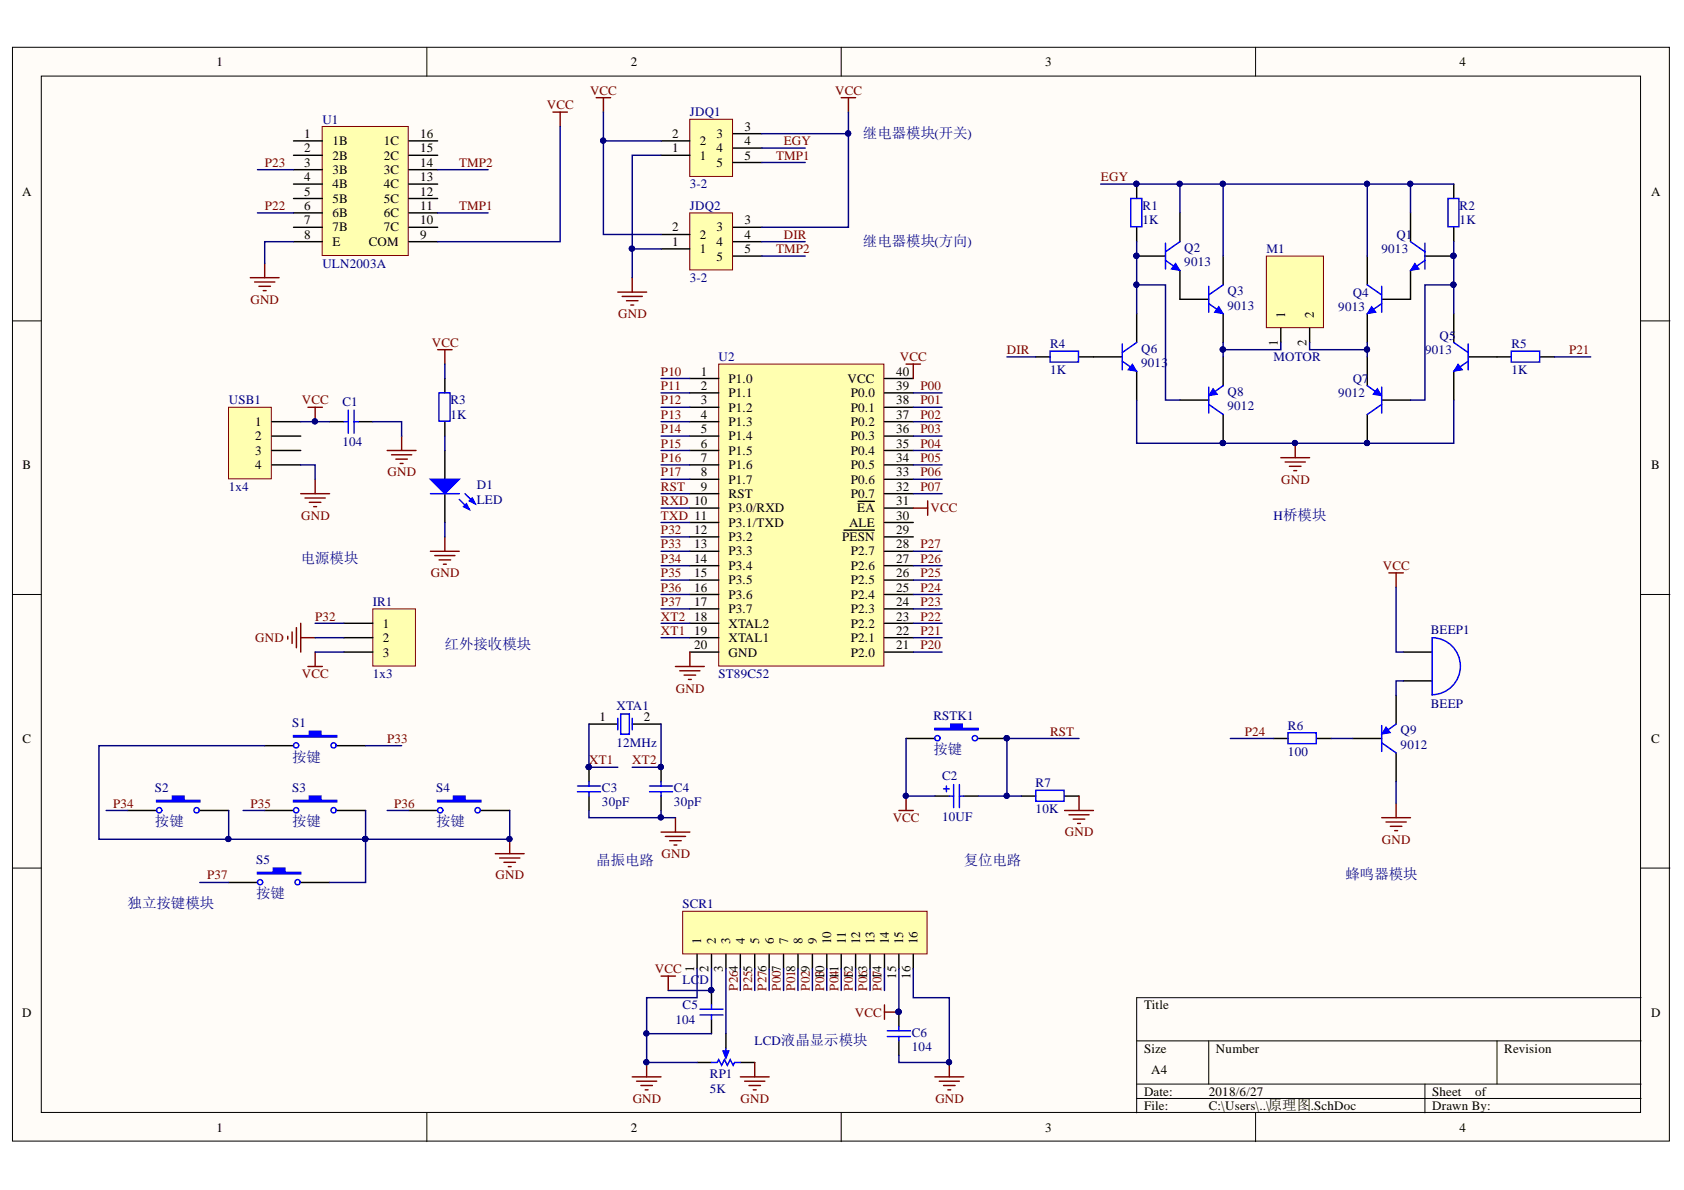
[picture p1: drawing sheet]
<svg xmlns="http://www.w3.org/2000/svg" width="297mm" height="210mm" viewBox="0 0 297 210" stroke-linecap="round" stroke-linejoin="round" font-family="sans-serif">
<defs><g id="words">
<g font-size="2.5" fill="#000080">
<text x="152.2" y="24.3">继电器模块(开关)</text>
<text x="152.2" y="43.4">继电器模块(方向)</text>
<text x="53.1" y="99.2">电源模块</text>
<text x="78.4" y="114.6">红外接收模块</text>
<text x="51.5" y="134.3">按键</text>
<text x="164.6" y="133.1">按键</text>
<text x="27.3" y="145.7">按键</text>
<text x="51.5" y="145.7">按键</text>
<text x="76.9" y="145.7">按键</text>
<text x="105.2" y="152.6">晶振电路</text>
<text x="170" y="152.6">复位电路</text>
<text x="237.3" y="155.1">蜂鸣器模块</text>
<text x="22.5" y="160.2">独立按键模块</text>
<text x="45.2" y="158.4">按键</text>
</g>
<g font-size="2.3">
<text x="38.2" y="11.7">1</text>
<text x="111.3" y="11.7">2</text>
<text x="184.4" y="11.7">3</text>
<text x="257.5" y="11.7">4</text>
<text x="131.3" y="23.1">3</text>
<text x="53.6" y="24.3">1</text>
<text x="53.6" y="26.9">2</text>
<text x="53.6" y="29.4">3</text>
<text x="58.6" y="25.6">1B</text>
<text x="58.6" y="28.1">2B</text>
<text x="67.7" y="25.6">1C</text>
<text x="67.7" y="28.1">2C</text>
<text x="74.1" y="24.3">16</text>
<text x="74.1" y="26.9">15</text>
<text x="74.1" y="29.4">14</text>
<text x="118.5" y="26.9">1</text>
<text x="118.5" y="24.3">2</text>
<text x="123.4" y="28.1">1</text>
<text x="123.4" y="25.6">2</text>
<text x="126.4" y="29.4">5</text>
<text x="126.4" y="26.9">4</text>
<text x="126.4" y="24.3">3</text>
<text x="131.3" y="28.1">5</text>
<text x="131.3" y="25.6">4</text>
<text x="3.9" y="34.5">A</text>
<text x="53.6" y="31.9">4</text>
<text x="53.6" y="34.5">5</text>
<text x="58.6" y="30.7">3B</text>
<text x="58.6" y="33.2">4B</text>
<text x="58.6" y="35.8">5B</text>
<text x="67.7" y="30.7">3C</text>
<text x="67.7" y="33.2">4C</text>
<text x="67.7" y="35.8">5C</text>
<text x="74.1" y="31.9">13</text>
<text x="74.1" y="34.5">12</text>
<text x="291.2" y="34.5">A</text>
<text x="53.6" y="37">6</text>
<text x="53.6" y="39.6">7</text>
<text x="58.6" y="38.3">6B</text>
<text x="58.6" y="40.8">7B</text>
<text x="67.7" y="38.3">6C</text>
<text x="67.7" y="40.8">7C</text>
<text x="74.1" y="37">11</text>
<text x="74.1" y="39.6">10</text>
<text x="118.5" y="40.8">2</text>
<text x="126.4" y="40.8">3</text>
<text x="131.3" y="39.6">3</text>
<text x="53.6" y="42.1">8</text>
<text x="58.6" y="43.4">E</text>
<text x="65.1" y="43.4">COM</text>
<text x="74.1" y="42.1">9</text>
<text x="118.5" y="43.4">1</text>
<text x="123.4" y="44.7">1</text>
<text x="123.4" y="42.1">2</text>
<text x="126.4" y="46">5</text>
<text x="126.4" y="43.4">4</text>
<text x="131.3" y="44.7">5</text>
<text x="131.3" y="42.1">4</text>
<text x="226.7" y="56.1" transform="rotate(-90 226.7 56.1)">1</text>
<text x="231.7" y="56.1" transform="rotate(-90 231.7 56.1)">2</text>
<text x="225.4" y="61" transform="rotate(-90 225.4 61)">1</text>
<text x="230.5" y="61" transform="rotate(-90 230.5 61)">2</text>
<text x="123.6" y="66.3">1</text>
<text x="123.6" y="68.8">2</text>
<text x="123.6" y="71.3">3</text>
<text x="128.5" y="67.5">P1.0</text>
<text x="128.5" y="70.1">P1.1</text>
<text x="149.5" y="67.5">VCC</text>
<text x="150.1" y="70.1">P0.0</text>
<text x="158.1" y="71.3">38</text>
<text x="158.1" y="68.8">39</text>
<text x="158.1" y="66.3">40</text>
<text x="45" y="75.2">1</text>
<text x="45" y="77.7">2</text>
<text x="123.6" y="73.9">4</text>
<text x="123.6" y="76.4">5</text>
<text x="128.5" y="72.6">P1.2</text>
<text x="128.5" y="75.2">P1.3</text>
<text x="128.5" y="77.7">P1.4</text>
<text x="150.1" y="77.7">P0.3</text>
<text x="150.1" y="75.2">P0.2</text>
<text x="150.1" y="72.6">P0.1</text>
<text x="158.1" y="76.4">36</text>
<text x="158.1" y="73.9">37</text>
<text x="4" y="82.8">B</text>
<text x="45" y="80.2">3</text>
<text x="45" y="82.8">4</text>
<text x="123.6" y="79">6</text>
<text x="123.6" y="81.5">7</text>
<text x="128.5" y="80.2">P1.5</text>
<text x="128.5" y="82.8">P1.6</text>
<text x="150.1" y="82.8">P0.5</text>
<text x="150.1" y="80.2">P0.4</text>
<text x="158.1" y="81.5">34</text>
<text x="158.1" y="79">35</text>
<text x="291.2" y="82.8">B</text>
<text x="123.6" y="84">8</text>
<text x="123.6" y="86.6">9</text>
<text x="128.5" y="85.3">P1.7</text>
<text x="128.5" y="87.8">RST</text>
<text x="150.1" y="87.8">P0.7</text>
<text x="150.1" y="85.3">P0.6</text>
<text x="158.1" y="89.1">31</text>
<text x="158.1" y="86.6">32</text>
<text x="158.1" y="84">33</text>
<text x="122.4" y="94.2">12</text>
<text x="128.5" y="90.4">P3.0/RXD</text>
<text x="128.5" y="92.9">P3.1/TXD</text>
<text x="128.5" y="95.4">P3.2</text>
<text x="148.6" y="95.4">PESN</text>
<text x="149.8" y="92.9">ALE</text>
<text x="151.2" y="90.4">EA</text>
<text x="158.1" y="94.2">29</text>
<text x="158.1" y="91.6">30</text>
<text x="122.4" y="96.7">13</text>
<text x="122.4" y="99.2">14</text>
<text x="122.4" y="101.8">15</text>
<text x="128.5" y="98">P3.3</text>
<text x="128.5" y="100.5">P3.4</text>
<text x="150.1" y="100.5">P2.6</text>
<text x="150.1" y="98">P2.7</text>
<text x="158.1" y="101.8">26</text>
<text x="158.1" y="99.2">27</text>
<text x="158.1" y="96.7">28</text>
<text x="122.4" y="104.4">16</text>
<text x="122.4" y="106.9">17</text>
<text x="128.5" y="103.1">P3.5</text>
<text x="128.5" y="105.7">P3.6</text>
<text x="150.1" y="105.7">P2.4</text>
<text x="150.1" y="103.1">P2.5</text>
<text x="158.1" y="106.9">24</text>
<text x="158.1" y="104.4">25</text>
<text x="67.5" y="110.7">1</text>
<text x="67.5" y="113.3">2</text>
<text x="122.4" y="109.5">18</text>
<text x="122.4" y="112">19</text>
<text x="128.5" y="108.2">P3.7</text>
<text x="128.5" y="110.7">XTAL2</text>
<text x="128.5" y="113.3">XTAL1</text>
<text x="150.1" y="113.3">P2.1</text>
<text x="150.1" y="110.7">P2.2</text>
<text x="150.1" y="108.2">P2.3</text>
<text x="158.1" y="112">22</text>
<text x="158.1" y="109.5">23</text>
<text x="67.5" y="115.8">3</text>
<text x="122.4" y="114.6">20</text>
<text x="128.5" y="115.8">GND</text>
<text x="150.1" y="115.8">P2.0</text>
<text x="158.1" y="114.6">21</text>
<text x="4" y="131">C</text>
<text x="105.8" y="127.2">1</text>
<text x="113.5" y="127.2">2</text>
<text x="291.2" y="131">C</text>
<text x="123.7" y="166.5" transform="rotate(-90 123.7 166.5)">1</text>
<text x="126.2" y="166.5" transform="rotate(-90 126.2 166.5)">2</text>
<text x="128.8" y="166.5" transform="rotate(-90 128.8 166.5)">3</text>
<text x="131.4" y="166.5" transform="rotate(-90 131.4 166.5)">4</text>
<text x="133.9" y="166.5" transform="rotate(-90 133.9 166.5)">5</text>
<text x="136.5" y="166.5" transform="rotate(-90 136.5 166.5)">6</text>
<text x="139" y="166.5" transform="rotate(-90 139 166.5)">7</text>
<text x="141.6" y="166.5" transform="rotate(-90 141.6 166.5)">8</text>
<text x="144.1" y="166.5" transform="rotate(-90 144.1 166.5)">9</text>
<text x="146.6" y="166.5" transform="rotate(-90 146.6 166.5)">10</text>
<text x="149.2" y="166.5" transform="rotate(-90 149.2 166.5)">11</text>
<text x="151.7" y="166.5" transform="rotate(-90 151.7 166.5)">12</text>
<text x="154.2" y="166.5" transform="rotate(-90 154.2 166.5)">13</text>
<text x="156.8" y="166.5" transform="rotate(-90 156.8 166.5)">14</text>
<text x="159.3" y="166.5" transform="rotate(-90 159.3 166.5)">15</text>
<text x="161.9" y="166.5" transform="rotate(-90 161.9 166.5)">16</text>
<text x="122.4" y="171.5" transform="rotate(-90 122.4 171.5)">1</text>
<text x="125" y="171.5" transform="rotate(-90 125 171.5)">2</text>
<text x="127.5" y="171.5" transform="rotate(-90 127.5 171.5)">3</text>
<text x="158.1" y="172.7" transform="rotate(-90 158.1 172.7)">15</text>
<text x="160.6" y="172.7" transform="rotate(-90 160.6 172.7)">16</text>
<text x="3.9" y="179.3">D</text>
<text x="201.8" y="178">Title</text>
<text x="291.2" y="179.3">D</text>
<text x="201.8" y="185.7">Size</text>
<text x="214.5" y="185.7">Number</text>
<text x="265.3" y="185.7">Revision</text>
<text x="203.1" y="189.5">A4</text>
<text x="201.8" y="193.3">Date:</text>
<text x="201.8" y="195.8">File:</text>
<text x="213.2" y="193.3">2018/6/27</text>
<text x="213.2" y="195.8">C:\Users\..\原理图.SchDoc</text>
<text x="252.6" y="193.3">Sheet</text>
<text x="252.6" y="195.8">Drawn By:</text>
<text x="260.2" y="193.3">of</text>
<text x="38.2" y="199.6">1</text>
<text x="111.3" y="199.6">2</text>
<text x="184.4" y="199.6">3</text>
<text x="257.5" y="199.6">4</text>
</g>
<g font-size="2.3" fill="#800000">
<text x="104.1" y="16.7">VCC</text>
<text x="147.3" y="16.7">VCC</text>
<text x="96.5" y="19.3">VCC</text>
<text x="46.7" y="29.4">P23</text>
<text x="81" y="29.4">TMP2</text>
<text x="136.9" y="28.1">TMP1</text>
<text x="138.3" y="25.6">EGY</text>
<text x="194.2" y="31.9">EGY</text>
<text x="46.7" y="37">P22</text>
<text x="81" y="37">TMP1</text>
<text x="136.9" y="44.7">TMP2</text>
<text x="138.3" y="42.1">DIR</text>
<text x="44.2" y="53.6">GND</text>
<text x="109.1" y="56.1">GND</text>
<text x="76.1" y="61.2">VCC</text>
<text x="158.7" y="63.7">VCC</text>
<text x="177.6" y="62.5">DIR</text>
<text x="276.8" y="62.5">P21</text>
<text x="53.2" y="71.3">VCC</text>
<text x="116.6" y="66.3">P10</text>
<text x="116.6" y="68.8">P11</text>
<text x="116.6" y="71.3">P12</text>
<text x="162.4" y="71.3">P01</text>
<text x="162.4" y="68.8">P00</text>
<text x="116.6" y="73.9">P13</text>
<text x="116.6" y="76.4">P14</text>
<text x="162.4" y="73.9">P02</text>
<text x="162.4" y="76.4">P03</text>
<text x="116.6" y="79">P15</text>
<text x="116.6" y="81.5">P16</text>
<text x="162.4" y="79">P04</text>
<text x="162.4" y="81.5">P05</text>
<text x="68.4" y="84">GND</text>
<text x="116.6" y="84">P17</text>
<text x="116.6" y="86.6">RST</text>
<text x="116.6" y="89.1">RXD 10</text>
<text x="162.4" y="84">P06</text>
<text x="162.4" y="86.6">P07</text>
<text x="226" y="85.3">GND</text>
<text x="53.1" y="91.6">GND</text>
<text x="116.6" y="94.2">P32</text>
<text x="116.6" y="91.6">TXD 11</text>
<text x="164.1" y="90.4">VCC</text>
<text x="76" y="101.8">GND</text>
<text x="116.6" y="96.7">P33</text>
<text x="116.6" y="99.2">P34</text>
<text x="116.6" y="101.8">P35</text>
<text x="162.4" y="101.8">P25</text>
<text x="162.4" y="99.2">P26</text>
<text x="162.4" y="96.7">P27</text>
<text x="243.9" y="100.5">VCC</text>
<text x="116.6" y="104.4">P36</text>
<text x="116.6" y="106.9">P37</text>
<text x="162.4" y="106.9">P23</text>
<text x="162.4" y="104.4">P24</text>
<text x="45" y="113.3">GND</text>
<text x="55.6" y="109.5">P32</text>
<text x="116.6" y="112">XT1</text>
<text x="116.6" y="109.5">XT2</text>
<text x="162.4" y="112">P21</text>
<text x="162.4" y="109.5">P22</text>
<text x="53.2" y="119.6">VCC</text>
<text x="162.4" y="114.6">P20</text>
<text x="119.2" y="122.2">GND</text>
<text x="68.3" y="131">P33</text>
<text x="185.2" y="129.8">RST</text>
<text x="219.6" y="129.8">P24</text>
<text x="103.9" y="134.8">XT1</text>
<text x="111.5" y="134.8">XT2</text>
<text x="20" y="142.5">P34</text>
<text x="44.2" y="142.5">P35</text>
<text x="69.5" y="142.5">P36</text>
<text x="157.5" y="145">VCC</text>
<text x="187.8" y="147.5">GND</text>
<text x="243.8" y="148.8">GND</text>
<text x="36.6" y="155.1">P37</text>
<text x="87.4" y="155.1">GND</text>
<text x="116.7" y="151.3">GND</text>
<text x="115.5" y="171.7">VCC</text>
<text x="130.1" y="174.7" transform="rotate(-90 130.1 174.7)">P264</text>
<text x="132.7" y="174.7" transform="rotate(-90 132.7 174.7)">P255</text>
<text x="135.2" y="174.7" transform="rotate(-90 135.2 174.7)">P276</text>
<text x="137.7" y="174.7" transform="rotate(-90 137.7 174.7)">P007</text>
<text x="140.3" y="174.7" transform="rotate(-90 140.3 174.7)">P018</text>
<text x="142.8" y="174.7" transform="rotate(-90 142.8 174.7)">P029</text>
<text x="145.4" y="174.7" transform="rotate(-90 145.4 174.7)">P0130</text>
<text x="147.9" y="174.7" transform="rotate(-90 147.9 174.7)">P0141</text>
<text x="150.4" y="174.7" transform="rotate(-90 150.4 174.7)">P0152</text>
<text x="150.8" y="179.3">VCC</text>
<text x="153" y="174.7" transform="rotate(-90 153 174.7)">P0163</text>
<text x="155.5" y="174.7" transform="rotate(-90 155.5 174.7)">P0174</text>
<text x="111.6" y="194.5">GND</text>
<text x="130.6" y="194.5">GND</text>
<text x="165" y="194.5">GND</text>
</g>
<g font-size="2.3" fill="#000080">
<text x="56.9" y="21.8">U1</text>
<text x="121.7" y="20.5">JDQ1</text>
<text x="121.7" y="33.2">3-2</text>
<text x="121.7" y="37">JDQ2</text>
<text x="201.5" y="37">R1</text>
<text x="201.5" y="39.6">1K</text>
<text x="257.5" y="37">R2</text>
<text x="257.5" y="39.6">1K</text>
<text x="56.9" y="47.3">ULN2003A</text>
<text x="208.9" y="44.5">Q2</text>
<text x="208.9" y="47">9013</text>
<text x="223.4" y="44.7">M1</text>
<text x="243.7" y="44.7">9013</text>
<text x="246.3" y="42.1">Q1</text>
<text x="121.7" y="49.8">3-2</text>
<text x="216.5" y="52.1">Q3</text>
<text x="238.6" y="52.3">Q4</text>
<text x="216.5" y="54.6">9013</text>
<text x="236.1" y="54.9">9013</text>
<text x="253.9" y="59.9">Q5</text>
<text x="126.7" y="63.7">U2</text>
<text x="185.2" y="61.5">R4</text>
<text x="201.3" y="62.2">Q6</text>
<text x="201.3" y="64.8">9013</text>
<text x="224.6" y="63.7">MOTOR</text>
<text x="251.4" y="62.5">9013</text>
<text x="266.6" y="61.5">R5</text>
<text x="40.4" y="71.3">USB1</text>
<text x="60.4" y="71.6">C1</text>
<text x="79.4" y="71.3">R3</text>
<text x="185.2" y="66">1K</text>
<text x="216.5" y="69.8">Q8</text>
<text x="236.1" y="70.1">9012</text>
<text x="238.6" y="67.5">Q7</text>
<text x="266.6" y="66">1K</text>
<text x="79.4" y="73.9">1K</text>
<text x="216.5" y="72.4">9012</text>
<text x="60.4" y="78.7">104</text>
<text x="40.4" y="86.6">1x4</text>
<text x="84.1" y="86.3">D1</text>
<text x="84.1" y="88.8">LED</text>
<text x="224.6" y="91.6">H桥模块</text>
<text x="65.7" y="106.9">IR1</text>
<text x="252.4" y="111.8">BEEP1</text>
<text x="65.7" y="119.6">1x3</text>
<text x="126.7" y="119.6">ST89C52</text>
<text x="108.7" y="125.2">XTA1</text>
<text x="252.4" y="124.9">BEEP</text>
<text x="51.5" y="128.2">S1</text>
<text x="108.7" y="131.8">12MHz</text>
<text x="164.6" y="127">RSTK1</text>
<text x="227.2" y="128.8">R6</text>
<text x="247.1" y="129.5">Q9</text>
<text x="166.2" y="137.6">C2</text>
<text x="227.2" y="133.3">100</text>
<text x="247.1" y="132.1">9012</text>
<text x="27.3" y="139.7">S2</text>
<text x="51.5" y="139.7">S3</text>
<text x="76.9" y="139.7">S4</text>
<text x="106.2" y="139.7">C3</text>
<text x="106.2" y="142.2">30pF</text>
<text x="118.9" y="139.7">C4</text>
<text x="118.9" y="142.2">30pF</text>
<text x="182.7" y="138.9">R7</text>
<text x="182.7" y="143.5">10K</text>
<text x="166.2" y="144.7">10UF</text>
<text x="45.2" y="152.3">S5</text>
<text x="120.4" y="160.2">SCR1</text>
<text x="120.4" y="173.5">LCD</text>
<text x="120.4" y="178">C5</text>
<text x="119.1" y="180.6">104</text>
<text x="133.1" y="184.4">LCD液晶显示模块</text>
<text x="160.8" y="182.9">C6</text>
<text x="160.8" y="185.4">104</text>
<text x="125.2" y="190.2">RP1</text>
<text x="125.2" y="192.8">5K</text>
</g>
</g></defs>
<g fill="#fffcf8" stroke="#000" stroke-width=".18">
<path d="M2.2 8.3h292.3v193h-292.3z"/>
<path d="M7.3 13.4h282.1v182.8h-282.1z"/>
</g>
<g fill="none" stroke="#000" stroke-width=".18">
<path d="M75.3 8.3v5.1M148.4 8.3v5.1M221.5 8.3v5.1M2.2 56.6h5.1M289.5 56.6h5.1M2.2 104.9h5.1M289.5 104.9h5.1M2.2 153.1h5.1M289.5 153.1h5.1M289.5 176h-89v20.3M75.3 196.3v5.1M148.4 196.3v5.1"/>
<path d="M200.5 183.6h89M200.5 191.2h89M200.5 193.8h89M213.2 183.6v7.6M221.5 196.3v5.1M251.3 191.2v5.1M264.1 183.6v7.6"/>
</g>
<path d="M126.8 64.2h29.1v53.3h-29.1z" fill="#ffffb0" stroke="#800000" stroke-width=".18"/>
<g fill="none" stroke="#000" stroke-width=".25">
<path d="M121.7 66.8h5.1M121.7 69.3h5.1M121.7 71.8h5.1M121.7 74.4h5.1M121.7 76.9h5.1M121.7 79.5h5.1M156 66.8h5.1M156 69.3h5.1M156 71.8h5.1M156 74.4h5.1M156 76.9h5.1M156 79.5h5.1"/>
<path d="M121.7 82h5.1M121.7 84.5h5.1M121.7 87.1h5.1M121.7 89.6h5.1M121.7 92.2h5.1M121.7 94.7h5.1M121.7 97.2h5.1M121.7 99.8h5.1M148.9 93.5h1.2M150.2 93.5h1.2M151.4 88.4h1.2M151.5 93.5h1.1"/>
<path d="M152.7 93.5h1.5M152.7 88.4h1.5M156 82h5.1M156 84.5h5.1M156 87.1h5.1M156 89.6h5.1M156 92.2h5.1M156 94.7h5.1M156 97.2h5.1M156 99.8h5.1M121.7 102.3h5.1M121.7 104.9h5.1"/>
<path d="M121.7 107.4h5.1M121.7 109.9h5.1M121.7 112.5h5.1M121.7 115h5.1M156 102.3h5.1M156 104.9h5.1M156 107.4h5.1M156 109.9h5.1M156 112.5h5.1M156 115h5.1M103.9 127.7h5.1M103.9 135.3v2.6"/>
<path d="M111.5 127.7h5.1M116.6 135.3v2.6M159.8 130.3h5.1M172.5 130.3h5.1M103.9 140.4v2.6M116.6 140.4v2.6"/>
</g>
<path d="M101.9 138.6h4M101.9 139.7h4M103.9 137.9v.7M103.9 139.7v.7M109 126.7v2M109.5 125.9h1.5v3.6h-1.5zM111.5 126.7v2M114.6 138.6h4M114.6 139.7h4M116.6 137.9v.7M116.6 139.7v.7" fill="none" stroke="#00f" stroke-width=".25"/>
<g fill="#000080" stroke="#000080" stroke-width=".18">
<circle cx="103.8" cy="135.3" r=".46"/>
<circle cx="116.6" cy="135.3" r=".46"/>
<circle cx="177.6" cy="130.2" r=".46"/>
</g>
<path d="M116.6 146.8h5.1M117.4 147.5h3.5M118.1 148.3h2.1M118.9 149.1h.5M119.1 144.2v2.6" fill="none" stroke="#800000" stroke-width=".25"/>
<path d="M164.9 128.5h2.8v-.8h2v.8h2.8v.2h-7.6z" fill-rule="evenodd" fill="#00f"/>
<g fill="none" stroke="#00f" stroke-width=".25">
<path d="M164.9 128.5h2.8v-.8h2v.8h2.8v.2h-7.6zM166.4 139.1h1M166.9 138.6v1.1M168.2 138.4v4.1M169.2 138.4v4.1M182.7 139.4h5v1.9h-5zM227.2 129.2h5v2h-5zM252.6 122.5a5 5 0 0 0 5-5 5 5 0 0 0-5-5v10.1M167.4 140.4h.8M169.2 140.4h.8"/>
<circle cx="165.4" cy="130.2" r=".46"/>
<circle cx="172" cy="130.2" r=".46"/>
</g>
<g fill="#000080" stroke="#000080" stroke-width=".18">
<circle cx="177.6" cy="130.2" r=".46"/>
<circle cx="159.8" cy="140.4" r=".46"/>
</g>
<path d="M247.5 115h5.1M46.7 131.5h5.1M59.4 131.5h5.1M224.6 130.3h2.6M232.3 130.3h2.5M247.5 120.1h5.1M164.9 140.4h2.5M170 140.4h2.5M180.2 140.4h2.5M187.8 140.4h2.5" fill="none" stroke="#000" stroke-width=".25"/>
<g fill="none" stroke="#800000" stroke-width=".25">
<path d="M245 101.1h2.5M246.3 101.1v2.5M158.5 143h2.6M159.8 140.4v2.6M187.8 143h5.1M188.5 143.7h3.6M189.3 144.5h2M190.1 145.2h.5M190.3 140.4v2.6M243.7 144.2h5.1M244.5 145h3.5M245.2 145.8h2.1"/>
<path d="M246 146.5h.5M246.3 141.7v2.5"/>
</g>
<path d="M51.8 129.8h2.8v-.8h2v.8h2.8v.2h-7.6z" fill-rule="evenodd" fill="#00f"/>
<g fill="none" stroke="#00f" stroke-width=".25">
<path d="M51.8 129.8h2.8v-.8h2v.8h2.8v.2h-7.6z"/>
<circle cx="52.2" cy="131.5" r=".46"/>
<circle cx="58.8" cy="131.5" r=".46"/>
</g>
<path d="M46.7 143h5.1M59.4 143h5.1" fill="none" stroke="#000" stroke-width=".25"/>
<path d="M51.8 141.2h2.8v-.8h2v.8h2.8v.2h-7.6z" fill-rule="evenodd" fill="#00f"/>
<g fill="none" stroke="#00f" stroke-width=".25">
<path d="M51.8 141.2h2.8v-.8h2v.8h2.8v.2h-7.6z"/>
<circle cx="52.2" cy="142.9" r=".46"/>
<circle cx="58.8" cy="142.9" r=".46"/>
</g>
<path d="M40.3 155.7h5.1M53 155.7h5.1" fill="none" stroke="#000" stroke-width=".25"/>
<path d="M45.4 153.9h2.8v-.8h2v.8h2.8v.2h-7.6z" fill-rule="evenodd" fill="#00f"/>
<g fill="none" stroke="#00f" stroke-width=".25">
<path d="M45.4 153.9h2.8v-.8h2v.8h2.8v.2h-7.6z"/>
<circle cx="45.9" cy="155.6" r=".46"/>
<circle cx="52.5" cy="155.6" r=".46"/>
</g>
<path d="M22.5 143h5.1M35.2 143h5.1" fill="none" stroke="#000" stroke-width=".25"/>
<path d="M27.6 141.2h2.8v-.8h2.1v.8h2.7v.2h-7.6z" fill-rule="evenodd" fill="#00f"/>
<g fill="none" stroke="#00f" stroke-width=".25">
<path d="M27.6 141.2h2.8v-.8h2.1v.8h2.7v.2h-7.6z"/>
<circle cx="28.1" cy="142.9" r=".46"/>
<circle cx="34.7" cy="142.9" r=".47"/>
</g>
<path d="M72.1 143h5.1M84.8 143h5.1" fill="none" stroke="#000" stroke-width=".25"/>
<path d="M77.2 141.2h2.8v-.8h2v.8h2.8v.2h-7.6z" fill-rule="evenodd" fill="#00f"/>
<g fill="none" stroke="#00f" stroke-width=".25">
<path d="M205.6 45.9l2.5 1.8M205.6 42.9v4.6M208.1 42.6l-2.5 1.8M77.2 141.2h2.8v-.8h2v.8h2.8v.2h-7.6z"/>
<circle cx="77.6" cy="142.9" r=".47"/>
<circle cx="84.3" cy="142.9" r=".47"/>
</g>
<g fill="none" stroke="#800000" stroke-width=".25">
<path d="M159.8 64.2h2.6M161.1 64.2v2.6M161.1 89.6h2.5M163.6 88.4v2.5M119.1 117.6h5.1M119.9 118.3h3.6M120.7 119.1h2M121.4 119.8h.5M121.7 115v2.6M87.4 150.6h5.1M88.1 151.3h3.6M88.9 152.1h2"/>
<path d="M89.7 152.9h.5M89.9 148v2.6"/>
</g>
<g fill="#000080" stroke="#000080" stroke-width=".18">
<circle cx="89.9" cy="148" r=".46"/>
<circle cx="200.4" cy="45.1" r=".46"/>
</g>
<path d="M208.1 37.6v5M200.5 45.2h5.1M208.1 47.7v5.1" fill="none" stroke="#000" stroke-width=".25"/>
<path d="M207.4 46.4l.7 1.3-1.5-.2z" fill="#00f"/>
<path d="M207.4 46.4l.7 1.3-1.5-.2z" fill="none" stroke="#00f" stroke-width=".18"/>
<circle cx="200.4" cy="45.1" r=".46" fill="#000080" stroke="#000080" stroke-width=".18"/>
<path d="M208.1 52.8h5.1M215.8 45.2v5.1M215.8 55.3v5.1" fill="none" stroke="#000" stroke-width=".25"/>
<path d="M213.2 53.6l2.6 1.7M213.2 50.5v4.6M215.8 50.3l-2.6 1.7" fill="none" stroke="#00f" stroke-width=".25"/>
<path d="M215 54.1l.8 1.2-1.6-.2z" fill="#00f"/>
<path d="M215 54.1l.8 1.2-1.6-.2z" fill="none" stroke="#00f" stroke-width=".18"/>
<path d="M200.5 55.3v5.1M192.9 63h5.1M200.5 65.5v5.1" fill="none" stroke="#000" stroke-width=".25"/>
<path d="M198 63.7l2.5 1.8M198 60.7v4.5M200.5 60.4l-2.5 1.8" fill="none" stroke="#00f" stroke-width=".25"/>
<path d="M199.7 64.2l.8 1.3-1.5-.3z" fill="#00f"/>
<path d="M199.7 64.2l.8 1.3-1.5-.3z" fill="none" stroke="#00f" stroke-width=".18"/>
<path d="M208.1 70.6h5.1M215.8 63v5M215.8 73.1v5.1" fill="none" stroke="#000" stroke-width=".25"/>
<circle cx="215.7" cy="78.1" r=".46" fill="#000080" stroke="#000080" stroke-width=".18"/>
<path d="M213.2 68.3v4.6M213.2 71.3l2.6 1.8M215.8 68l-1.8 1.3" fill="none" stroke="#00f" stroke-width=".25"/>
<path d="M214 68.5l.7 1.1-1.5 .2z" fill="#00f"/>
<path d="M214 68.5l.7 1.1-1.5 .2z" fill="none" stroke="#00f" stroke-width=".18"/>
<g fill="#000080" stroke="#000080" stroke-width=".18">
<circle cx="215.7" cy="78.1" r=".46"/>
<circle cx="200.4" cy="32.4" r=".46"/>
<circle cx="256.4" cy="45.1" r=".46"/>
</g>
<path d="M200.5 32.5v2.5M248.8 37.6v5M200.5 40.1v2.5M248.8 47.7v5.1M251.3 45.2h5.1M182.7 63h2.5M190.3 63h2.6" fill="none" stroke="#000" stroke-width=".25"/>
<path d="M199.5 35h1.9v5h-1.9zM248.8 42.6l2.5 1.8M251.3 45.9l-2.5 1.8M251.3 42.9v4.6M185.2 61.9h5v2h-5z" fill="none" stroke="#00f" stroke-width=".25"/>
<path d="M249.6 46.4l.7 1.1-1.5 .2z" fill="#00f"/>
<path d="M249.6 46.4l.7 1.1-1.5 .2z" fill="none" stroke="#00f" stroke-width=".18"/>
<circle cx="256.4" cy="45.1" r=".46" fill="#000080" stroke="#000080" stroke-width=".18"/>
<path d="M241.2 45.2v5.1M241.2 55.3v5.1M243.7 52.8h5.1" fill="none" stroke="#000" stroke-width=".25"/>
<path d="M241.2 50.3l2.5 1.7M243.7 53.6l-2.5 1.7M243.7 50.5v4.6" fill="none" stroke="#00f" stroke-width=".25"/>
<path d="M241.9 54.1l.8 1-1.5 .2z" fill="#00f"/>
<path d="M241.9 54.1l.8 1-1.5 .2z" fill="none" stroke="#00f" stroke-width=".18"/>
<path d="M256.4 55.3v5.1M256.4 65.5v5.1M259 63h5.1" fill="none" stroke="#000" stroke-width=".25"/>
<path d="M256.4 60.4l2.6 1.8M259 63.7l-2.6 1.8M259 60.7v4.5" fill="none" stroke="#00f" stroke-width=".25"/>
<path d="M257.2 64.2l.8 1-1.6 .3z" fill="#00f"/>
<path d="M257.2 64.2l.8 1-1.6 .3z" fill="none" stroke="#00f" stroke-width=".18"/>
<path d="M241.2 63v5M241.2 73.1v5.1M243.7 70.6h5.1" fill="none" stroke="#000" stroke-width=".25"/>
<circle cx="241.1" cy="78.1" r=".46" fill="#000080" stroke="#000080" stroke-width=".18"/>
<path d="M241.2 68l1.8 1.3M243.7 68.3v4.6M243.7 71.3l-2.5 1.8" fill="none" stroke="#00f" stroke-width=".25"/>
<path d="M243 68.5l.7 1.3-1.5-.2z" fill="#00f"/>
<path d="M243 68.5l.7 1.3-1.5-.2z" fill="none" stroke="#00f" stroke-width=".18"/>
<g fill="#000080" stroke="#000080" stroke-width=".18">
<circle cx="241.1" cy="78.1" r=".46"/>
<circle cx="228.4" cy="78.1" r=".46"/>
</g>
<path d="M256.4 32.5v2.5M256.4 40.1v2.5M264.1 63h2.5M271.7 63h2.5" fill="none" stroke="#000" stroke-width=".25"/>
<path d="M255.4 35h1.9v5h-1.9zM266.6 61.9h5v2h-5z" fill="none" stroke="#00f" stroke-width=".25"/>
<path d="M228.5 78.2v2.5M225.9 80.7h5.1M226.7 81.5h3.5M227.4 82.3h2.1M228.2 83h.5" fill="none" stroke="#800000" stroke-width=".25"/>
<path d="M40.3 71.8h7.6v12.7h-7.6z" fill="#ffffb0" stroke="#800000" stroke-width=".18"/>
<path d="M48 74.4h5M48 76.9h5M48 79.5h5M78.5 66.8v2.5M78.5 74.4v2.5M78.5 79.5v5M48 82h5M78.5 87.1v5.1" fill="none" stroke="#000" stroke-width=".25"/>
<path d="M77.4 69.3h2v5h-2z" fill="none" stroke="#00f" stroke-width=".25"/>
<path d="M75.9 84.5h5.1l-2.5 2.6z" fill="#00f"/>
<path d="M75.9 84.5h5.1l-2.5 2.6zM81 88.1l1.8 1.8M82 87.1l1.8 1.8" fill="none" stroke="#00f" stroke-width=".25"/>
<path d="M81.8 89.4l.5-.5 .5 1z" fill="#00f"/>
<path d="M81.8 89.4l.5-.5 .5 1z" fill="none" stroke="#00f" stroke-width=".25"/>
<path d="M82.8 88.4l.5-.6 .5 1.1z" fill="#00f"/>
<path d="M60.7 74.4h.7M61.4 72.3v4.1M62.5 72.3v4.1M62.5 74.4h.7M75.9 87.1h5.1M82.8 88.4l.5-.6 .5 1.1z" fill="none" stroke="#00f" stroke-width=".25"/>
<path d="M58.1 74.4h2.6M63.2 74.4h2.6" fill="none" stroke="#000" stroke-width=".25"/>
<g fill="none" stroke="#800000" stroke-width=".25">
<path d="M54.3 71.8h2.6M55.6 71.8v2.6M68.3 79.5h5.1M70.8 76.9v2.6M77.2 61.7h2.5M78.5 61.7v2.5M53 87.1h5.1M53.8 87.8h3.6M54.6 88.6h2M55.3 89.4h.5M55.6 84.5v2.6M69.1 80.2h3.5"/>
<path d="M69.8 81h2.1M70.6 81.7h.5M75.9 97.2h5.1M76.7 98h3.5M77.5 98.8h2M78.2 99.5h.5M78.5 94.7v2.5"/>
</g>
<circle cx="55.5" cy="74.3" r=".46" fill="#000080" stroke="#000080" stroke-width=".18"/>
<path d="M65.8 107.4h7.5v10.1h-7.5z" fill="#ffffb0" stroke="#800000" stroke-width=".18"/>
<path d="M60.7 109.9h5.1M60.7 112.5h5.1M60.7 115h5.1M123 187.4h2.5M130.6 187.4h2.5" fill="none" stroke="#000" stroke-width=".25"/>
<path d="M50.8 112.2v.5M51.5 111.5v2M52.3 110.7v3.6M53 109.9v5.1M53 112.5h2.6M54.3 117.6h2.6M55.6 115v2.6" fill="none" stroke="#800000" stroke-width=".25"/>
<path d="M128 184.9v1.2" fill="none" stroke="#00f" stroke-width=".25"/>
<path d="M127.5 185.4h1.1l-.6 1.2z" fill="#00f"/>
<g fill="none" stroke="#00f" stroke-width=".25">
<path d="M243.7 128v4.5M243.7 131l2.6 1.8M246.3 127.7l-1.8 1.3M123.5 178h4M123.5 179h4M125.5 177.2v.8M125.5 179v.8M125.5 187.4h1l.3-.5 .5 1 .5-1 .5 1 .5-1 .5 1 .3-.5h1M127.5 185.4h1.1l-.6 1.2zM156.5 181.8h4.1M156.5 182.8h4.1M158.5 181.1v.7"/>
<path d="M158.5 182.8v.8"/>
</g>
<path d="M238.6 130.3h5.1M246.3 122.6v5.1M246.3 132.8v5.1M125.5 174.7v2.5M125.5 179.8v2.5M158.5 178.5v2.6M128 182.3v2.6M158.5 183.6v2.5" fill="none" stroke="#000" stroke-width=".25"/>
<g fill="#000080" stroke="#000080" stroke-width=".18">
<circle cx="125.4" cy="174.7" r=".46"/>
<circle cx="114" cy="187.4" r=".46"/>
<circle cx="158.5" cy="178.5" r=".46"/>
<circle cx="167.4" cy="187.4" r=".46"/>
</g>
<g fill="none" stroke="#800000" stroke-width=".25">
<path d="M105.2 17.2h2.5M106.4 17.2v2.6M148.4 17.2h2.5M149.7 17.2v2.6M109 51.5h5.1M109.7 52.3h3.6M110.5 53h2M111.3 53.8h.5M111.5 49v2.5M116.6 172.2h2.5M117.9 172.2v2.5M156 177.2v2.6"/>
<path d="M156 178.5h2.5M111.5 189.9h5.1M112.3 190.7h3.5M113 191.5h2.1M113.8 192.2h.5M114.1 187.4v2.5M164.9 189.9h5.1M165.7 190.7h3.5M166.4 191.5h2.1M167.2 192.2h.5M167.4 187.4v2.5"/>
</g>
<path d="M244.5 128.2l.7 1-1.5 .3z" fill="#00f"/>
<path d="M244.5 128.2l.7 1-1.5 .3z" fill="none" stroke="#00f" stroke-width=".18"/>
<path d="M130.6 189.9h5.1M131.3 190.7h3.6M132.1 191.5h2M132.9 192.2h.5M133.1 187.4v2.5" fill="none" stroke="#800000" stroke-width=".25"/>
<path d="M56.8 22.3h15.2v22.8h-15.2z" fill="#ffffb0" stroke="#800000" stroke-width=".18"/>
<g fill="none" stroke="#000" stroke-width=".25">
<path d="M51.8 24.9h5.1M51.8 27.4h5.1M51.8 29.9h5.1M51.8 32.5h5.1M51.8 35h5.1M51.8 37.6h5.1M72.1 24.9h5.1M72.1 27.4h5.1M72.1 29.9h5.1M72.1 32.5h5.1M72.1 35h5.1M72.1 37.6h5.1"/>
<path d="M51.8 40.1h5.1M51.8 42.6h5.1M72.1 40.1h5.1M72.1 42.6h5.1"/>
</g>
<path d="M97.5 19.8h2.6M98.8 19.8v2.5M44.1 49h5.1M44.9 49.7h3.6M45.7 50.5h2M46.4 51.3h.5M46.7 46.4v2.6" fill="none" stroke="#800000" stroke-width=".25"/>
<path d="M121.7 21h7.5v10.1h-7.5z" fill="#ffffb0" stroke="#800000" stroke-width=".18"/>
<path d="M116.6 27.4h5.1M116.6 24.9h5.1M129.3 28.7h5.1M129.3 26.1h5.1M129.3 23.6h5.1" fill="none" stroke="#000" stroke-width=".25"/>
<path d="M121.7 37.6h7.5v10h-7.5z" fill="#ffffb0" stroke="#800000" stroke-width=".18"/>
<path d="M116.6 43.9h5.1M116.6 41.4h5.1M129.3 45.2h5.1M129.3 42.6h5.1M129.3 40.1h5.1" fill="none" stroke="#000" stroke-width=".25"/>
<path d="M120.4 160.7h43.1v7.6h-43.1z" fill="#ffffb0" stroke="#800000" stroke-width=".18"/>
<g fill="none" stroke="#000" stroke-width=".25">
<path d="M123 168.4v2.5M125.5 168.4v2.5M128 168.4v2.5M130.6 168.4v2.5M133.1 168.4v2.5M135.7 168.4v2.5M138.2 168.4v2.5M140.8 168.4v2.5M143.3 168.4v2.5M145.8 168.4v2.5M148.4 168.4v2.5M150.9 168.4v2.5"/>
<path d="M153.5 168.4v2.5M156 168.4v2.5M158.5 168.4v2.5M161.1 168.4v2.5"/>
</g>
<path d="M223.4 45.2h10v12.6h-10z" fill="#ffffb0" stroke="#800000" stroke-width=".18"/>
<path d="M225.9 57.9v2.5M231 57.9v2.5" fill="none" stroke="#000" stroke-width=".25"/>
<g fill="none" stroke="#000080" stroke-width=".25">
<path d="M106.4 19.8v5.1h10.2M149.7 19.8v3.8h-15.3M45.4 29.9h6.4M45.4 37.6h6.4M77.2 29.9h8.9M77.2 37.6h8.9M98.8 22.3v20.3h-21.6M106.4 24.9v16.5h10.2M116.6 27.4h-5.1v21.6M134.4 26.1h7.6M134.4 28.7h7.6M149.7 23.6v16.5h-15.3"/>
<path d="M194.1 32.5h62.3M208.1 32.5v5.1M215.8 32.5v12.7M241.2 32.5v12.7M248.8 32.5v5.1M51.8 42.6h-5.1v3.8M111.5 43.9h5.1M134.4 42.6h7.6M134.4 45.2h7.6M200.5 42.6v12.7M200.5 50.3h5.1v20.3h2.5M256.4 42.6v12.7"/>
<path d="M256.4 50.3h-5.1v20.3h-2.5M53 74.4h5.1M65.8 74.4h5v2.5M78.5 64.2v2.6M78.5 76.9v2.6M116.6 79.5h5.1M116.6 76.9h5.1M116.6 74.4h5.1M116.6 71.8h5.1M116.6 69.3h5.1M116.6 66.8h5.1M161.1 79.5h5.1"/>
<path d="M161.1 76.9h5.1M161.1 74.4h5.1M161.1 71.8h5.1M161.1 69.3h5.1M177.6 63h5.1M200.5 70.6v7.6h55.9v-7.6M215.8 60.4v2.6M225.9 60.4v1.3h-10.1M231 60.4v1.3h10.2M241.2 60.4v2.6M274.2 63h6.4M53 82h2.6v2.5"/>
<path d="M78.5 92.2v2.5M116.6 99.8h5.1M116.6 97.2h5.1M116.6 94.7h5.1M116.6 92.2h5.1M116.6 89.6h5.1M116.6 87.1h5.1M116.6 84.5h5.1M116.6 82h5.1M161.1 99.8h5.1M161.1 97.2h5.1M161.1 87.1h5.1"/>
<path d="M161.1 84.5h5.1M161.1 82h5.1M55.6 112.5h5.1M55.6 109.9h5.1M55.6 115h5.1M116.6 112.5h5.1M116.6 109.9h5.1M116.6 107.4h5.1M116.6 104.9h5.1M116.6 102.3h5.1M161.1 112.5h5.1M161.1 109.9h5.1"/>
<path d="M161.1 107.4h5.1M161.1 104.9h5.1M161.1 102.3h5.1M161.1 115h5.1M246.3 103.6v11.4h1.2M46.7 131.5h-29.2v16.5h22.8M64.5 131.5h6.3M103.9 127.7v7.6h5.1M116.6 127.7v7.6h-5.1M159.8 130.3v10.1h5.1M190.3 130.3h-12.7v10.1M217 130.3h7.6"/>
<path d="M234.8 130.3h3.8M246.3 137.9v3.8M247.5 120.1h-1.2v2.5M18.7 143h3.8M35.2 155.7h5.1M40.3 143v5h24.2M42.9 143h3.8M64.5 148v7.7h-6.4M64.5 143v5M68.3 143h3.8M89.9 143v5h-25.4M103.9 143v1.2h15.2"/>
<path d="M116.6 143v1.2M172.5 140.4h7.7M123 170.9v5.1h-8.9v11.4h8.9M125.5 170.9v3.8h-7.6M128 170.9v11.4M130.6 170.9v3.8M133.1 170.9v3.8M135.7 170.9v3.8M138.2 170.9v3.8M140.8 170.9v3.8M143.3 170.9v3.8M145.8 170.9v3.8"/>
<path d="M148.4 170.9v3.8M150.9 170.9v3.8M153.5 170.9v3.8M156 170.9v3.8M158.5 170.9v7.6M161.1 170.9v5.1h6.3v11.4h-8.9v-1.3M114.1 182.3h11.4"/>
</g>
<g fill="#000080" stroke="#000080" stroke-width=".18">
<circle cx="116.6" cy="144.2" r=".46"/>
<circle cx="116.6" cy="135.3" r=".46"/>
<circle cx="103.8" cy="135.3" r=".46"/>
<circle cx="177.6" cy="140.4" r=".46"/>
<circle cx="159.8" cy="140.4" r=".46"/>
<circle cx="177.6" cy="130.2" r=".46"/>
<circle cx="64.4" cy="148" r=".46"/>
<circle cx="40.3" cy="148" r=".46"/>
<circle cx="208.1" cy="32.4" r=".46"/>
<circle cx="200.4" cy="45.1" r=".46"/>
<circle cx="200.4" cy="50.2" r=".46"/>
<circle cx="215.7" cy="32.4" r=".46"/>
<circle cx="215.7" cy="61.6" r=".47"/>
<circle cx="248.7" cy="32.4" r=".46"/>
<circle cx="256.4" cy="45.1" r=".46"/>
<circle cx="256.4" cy="50.2" r=".47"/>
<circle cx="241.1" cy="32.4" r=".46"/>
<circle cx="241.1" cy="61.6" r=".46"/>
<circle cx="215.7" cy="78.1" r=".46"/>
<circle cx="228.4" cy="78.1" r=".46"/>
<circle cx="241.1" cy="78.1" r=".46"/>
<circle cx="55.5" cy="74.3" r=".46"/>
<circle cx="200.4" cy="32.4" r=".46"/>
<circle cx="89.9" cy="148" r=".46"/>
<circle cx="114" cy="182.3" r=".46"/>
<circle cx="114" cy="187.4" r=".46"/>
<circle cx="125.4" cy="174.7" r=".46"/>
<circle cx="167.4" cy="187.4" r=".46"/>
<circle cx="158.5" cy="178.5" r=".46"/>
<circle cx="106.4" cy="24.8" r=".46"/>
<circle cx="111.5" cy="43.8" r=".46"/>
<circle cx="149.6" cy="23.5" r=".46"/>
</g>
<use href="#words"/>
</svg>
